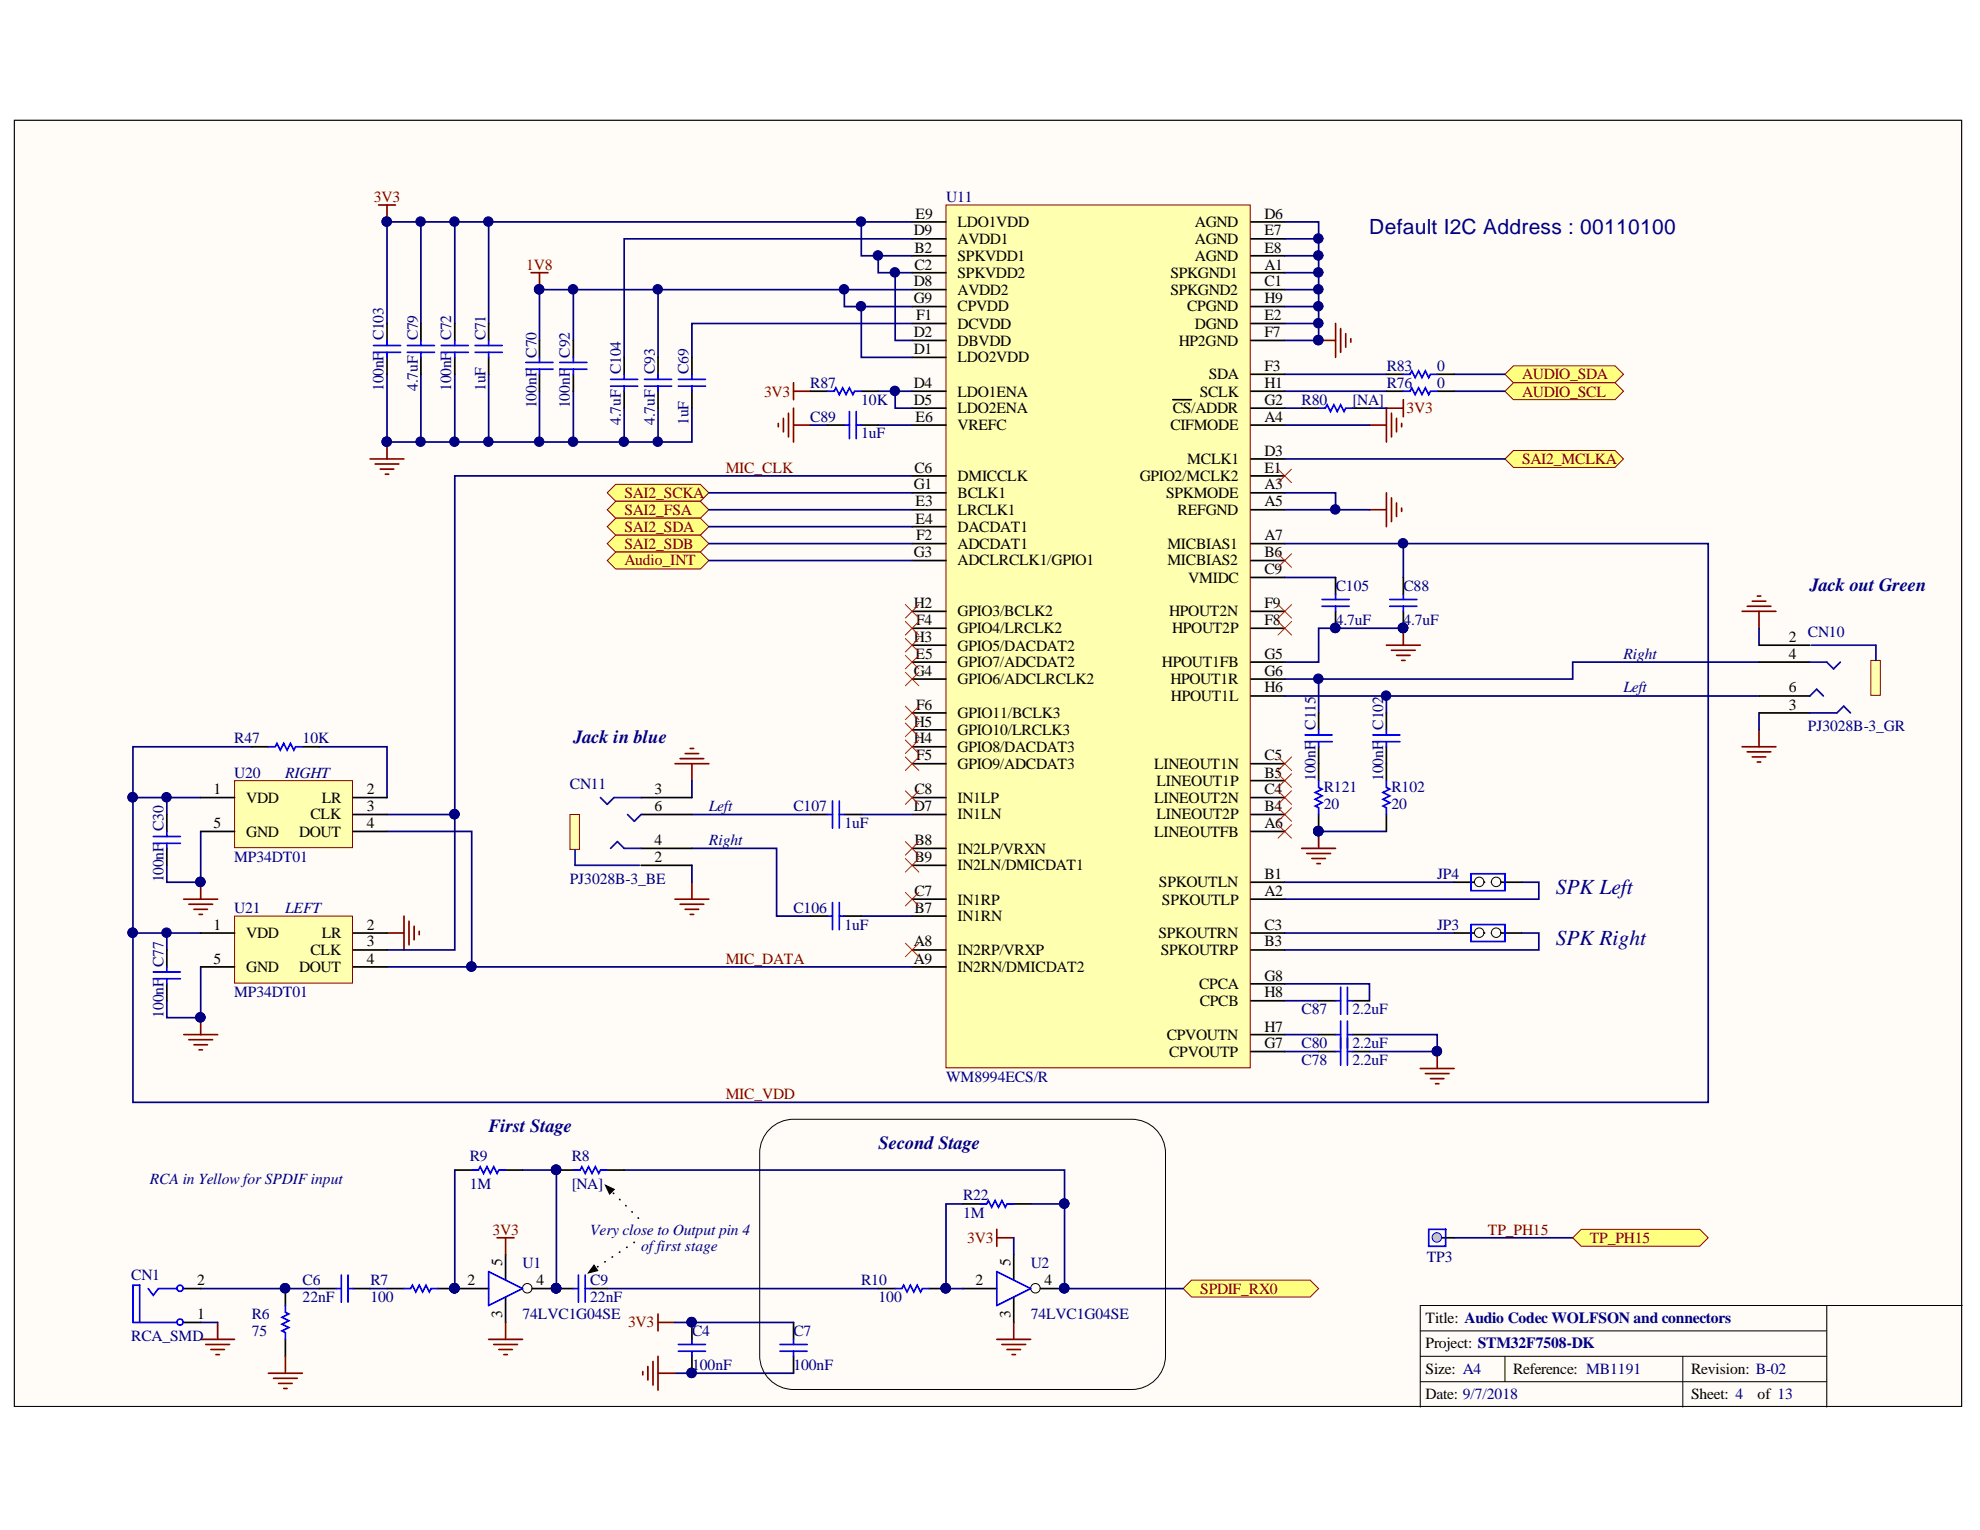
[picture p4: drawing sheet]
<svg xmlns="http://www.w3.org/2000/svg" width="279mm" height="216mm" viewBox="0 0 279 216" stroke-linecap="round" stroke-linejoin="round" font-family="sans-serif">
<defs><g id="words">
<g font-size="3" fill="#000080">
<text x="193.2" y="33">Default I2C Address : 00110100</text>
<text x="219.5" y="126.2">SPK Left</text>
<text x="219.5" y="133.4">SPK Right</text>
</g>
<g font-size="2.6" fill="#000080">
<text x="255.4" y="83.3">Jack out Green</text>
<text x="80.9" y="104.8">Jack in blue</text>
<text x="68.9" y="159.8">First Stage</text>
<text x="124" y="162.1">Second Stage</text>
</g>
<g font-size="2.2" fill="#800000">
<text x="52.8" y="28.5">3V3</text>
<text x="74.2" y="38">1V8</text>
<text x="214.8" y="53.5">AUDIO_SDA</text>
<text x="107.8" y="56">3V3</text>
<text x="198.5" y="58.3">3V3</text>
<text x="214.8" y="56">AUDIO_SCL</text>
<text x="214.8" y="65.5">SAI2_MCLKA</text>
<text x="88.1" y="70.2">SAI2_SCKA</text>
<text x="102.4" y="66.7">MIC_CLK</text>
<text x="88.1" y="72.7">SAI2_FSA</text>
<text x="88.1" y="75.1">SAI2_SDA</text>
<text x="88.1" y="77.4">SAI2_SDB</text>
<text x="88.1" y="79.8">Audio_INT</text>
<text x="102.4" y="136">MIC_DATA</text>
<text x="102.4" y="155.1">MIC_VDD</text>
<text x="69.5" y="174.2">3V3</text>
<text x="136.5" y="175.4">3V3</text>
<text x="210" y="174.2">TP_PH15</text>
<text x="224.3" y="175.4">TP_PH15</text>
<text x="169.4" y="182.6">SPDIF_RX0</text>
<text x="88.6" y="187.3">3V3</text>
</g>
<g font-size="2.2" fill="#000080">
<text x="133.5" y="28.5">U11</text>
<text x="54.1" y="48" transform="rotate(-90 54.1 48)">C103</text>
<text x="58.9" y="48" transform="rotate(-90 58.9 48)">C79</text>
<text x="63.7" y="48" transform="rotate(-90 63.7 48)">C72</text>
<text x="68.5" y="48" transform="rotate(-90 68.5 48)">C71</text>
<text x="75.7" y="50.5" transform="rotate(-90 75.7 50.5)">C70</text>
<text x="80.4" y="50.5" transform="rotate(-90 80.4 50.5)">C92</text>
<text x="87.6" y="52.8" transform="rotate(-90 87.6 52.8)">C104</text>
<text x="92.4" y="52.8" transform="rotate(-90 92.4 52.8)">C93</text>
<text x="97.2" y="52.8" transform="rotate(-90 97.2 52.8)">C69</text>
<text x="195.7" y="52.3">R83</text>
<text x="202.8" y="52.3">0</text>
<text x="54.1" y="55.2" transform="rotate(-90 54.1 55.2)">100nF</text>
<text x="58.9" y="55.2" transform="rotate(-90 58.9 55.2)">4.7uF</text>
<text x="63.7" y="55.2" transform="rotate(-90 63.7 55.2)">100nF</text>
<text x="68.5" y="55.2" transform="rotate(-90 68.5 55.2)">1uF</text>
<text x="75.7" y="57.6" transform="rotate(-90 75.7 57.6)">100nF</text>
<text x="80.4" y="57.6" transform="rotate(-90 80.4 57.6)">100nF</text>
<text x="114.3" y="59.5">C89</text>
<text x="114.3" y="54.8">R87</text>
<text x="121.5" y="57.1">10K</text>
<text x="183.7" y="57.1">R80</text>
<text x="190.9" y="57.1">[NA]</text>
<text x="195.7" y="54.8">R76</text>
<text x="202.8" y="54.8">0</text>
<text x="87.6" y="60" transform="rotate(-90 87.6 60)">4.7uF</text>
<text x="92.4" y="60" transform="rotate(-90 92.4 60)">4.7uF</text>
<text x="97.2" y="60" transform="rotate(-90 97.2 60)">1uF</text>
<text x="121.5" y="61.9">1uF</text>
<text x="188.5" y="83.4">C105</text>
<text x="198" y="83.4">C88</text>
<text x="188.5" y="88.2">4.7uF</text>
<text x="198" y="88.2">4.7uF</text>
<text x="255.1" y="89.9">CN10</text>
<text x="229.1" y="93">Right</text>
<text x="229.1" y="97.7">Left</text>
<text x="33.1" y="104.9">R47</text>
<text x="42.7" y="104.9">10K</text>
<text x="185.6" y="103" transform="rotate(-90 185.6 103)">C115</text>
<text x="195.2" y="103" transform="rotate(-90 195.2 103)">C102</text>
<text x="255.1" y="103.2">PJ3028B-3_GR</text>
<text x="33.1" y="109.7">U20</text>
<text x="40.3" y="109.7">RIGHT</text>
<text x="80.4" y="111.3">CN11</text>
<text x="185.6" y="110.1" transform="rotate(-90 185.6 110.1)">100nF</text>
<text x="186.8" y="111.8">R121</text>
<text x="195.2" y="110.1" transform="rotate(-90 195.2 110.1)">100nF</text>
<text x="196.4" y="111.8">R102</text>
<text x="23.1" y="117.3" transform="rotate(-90 23.1 117.3)">C30</text>
<text x="100" y="119.3">Right</text>
<text x="100" y="114.5">Left</text>
<text x="112" y="114.5">C107</text>
<text x="119.1" y="116.8">1uF</text>
<text x="186.8" y="114.2">20</text>
<text x="196.4" y="114.2">20</text>
<text x="23.1" y="124.5" transform="rotate(-90 23.1 124.5)">100nF</text>
<text x="33.1" y="121.6">MP34DT01</text>
<text x="80.4" y="124.8">PJ3028B-3_BE</text>
<text x="202.8" y="124">JP4</text>
<text x="33.1" y="128.8">U21</text>
<text x="40.3" y="128.8">LEFT</text>
<text x="112" y="128.8">C106</text>
<text x="119.1" y="131.2">1uF</text>
<text x="202.8" y="131.2">JP3</text>
<text x="23.1" y="136.4" transform="rotate(-90 23.1 136.4)">C77</text>
<text x="23.1" y="143.6" transform="rotate(-90 23.1 143.6)">100nF</text>
<text x="33.1" y="140.7">MP34DT01</text>
<text x="183.7" y="143.1">C87</text>
<text x="190.9" y="143.1">2.2uF</text>
<text x="183.7" y="147.9">C80</text>
<text x="190.9" y="147.9">2.2uF</text>
<text x="133.5" y="152.7">WM8994ECS/R</text>
<text x="183.7" y="150.3">C78</text>
<text x="190.9" y="150.3">2.2uF</text>
<text x="21.1" y="167">RCA in Yellow for SPDIF input</text>
<text x="66.3" y="163.9">R9</text>
<text x="66.3" y="167.8">1M</text>
<text x="80.7" y="163.9">R8</text>
<text x="80.7" y="167.8">[NA]</text>
<text x="135.9" y="169.4">R22</text>
<text x="135.9" y="171.8">1M</text>
<text x="73.7" y="178.9">U1</text>
<text x="83.3" y="174.2">Very close to Output pin 4</text>
<text x="90.5" y="176.6">offirst stage</text>
<text x="145.4" y="178.9">U2</text>
<text x="201.3" y="178">TP3</text>
<text x="18.5" y="180.6">CN1</text>
<text x="42.7" y="181.4">C6</text>
<text x="42.7" y="183.8">22nF</text>
<text x="52.3" y="181.4">R7</text>
<text x="52.3" y="183.8">100</text>
<text x="83.3" y="181.4">C9</text>
<text x="83.3" y="183.8">22nF</text>
<text x="121.5" y="181.4">R10</text>
<text x="124" y="183.8">100</text>
<text x="18.5" y="189.3">RCA_SMD</text>
<text x="35.5" y="186.1">R6</text>
<text x="35.5" y="188.5">75</text>
<text x="73.7" y="186.1">74LVC1G04SE</text>
<text x="97.7" y="188.5">C4</text>
<text x="112" y="188.5">C7</text>
<text x="145.4" y="186.1">74LVC1G04SE</text>
<text x="97.7" y="193.3">100nF</text>
<text x="112" y="193.3">100nF</text>
</g>
<g font-size="2.2">
<text x="129" y="33.2">D9</text>
<text x="129" y="35.7">B2</text>
<text x="129.2" y="30.8">E9</text>
<text x="135.1" y="34.4">AVDD1</text>
<text x="135.1" y="32">LDO1VDD</text>
<text x="168.6" y="32">AGND</text>
<text x="168.6" y="34.4">AGND</text>
<text x="178.4" y="30.8">D6</text>
<text x="178.4" y="33.2">E7</text>
<text x="178.4" y="35.7">E8</text>
<text x="129" y="40.4">D8</text>
<text x="129" y="38">C2</text>
<text x="135.1" y="41.6">AVDD2</text>
<text x="135.1" y="36.9">SPKVDD1</text>
<text x="135.1" y="39.2">SPKVDD2</text>
<text x="165.1" y="39.2">SPKGND1</text>
<text x="165.1" y="41.6">SPKGND2</text>
<text x="168.6" y="36.9">AGND</text>
<text x="178.4" y="38">A1</text>
<text x="178.4" y="40.4">C1</text>
<text x="129" y="42.8">G9</text>
<text x="129" y="47.6">D2</text>
<text x="129.3" y="45.2">F1</text>
<text x="135.1" y="44">CPVDD</text>
<text x="135.1" y="46.4">DCVDD</text>
<text x="167.5" y="44">CPGND</text>
<text x="168.6" y="46.4">DGND</text>
<text x="178.4" y="42.8">H9</text>
<text x="178.4" y="45.2">E2</text>
<text x="178.4" y="47.6">F7</text>
<text x="129" y="50">D1</text>
<text x="135.1" y="48.8">DBVDD</text>
<text x="135.1" y="51.1">LDO2VDD</text>
<text x="166.3" y="48.8">HP2GND</text>
<text x="170.6" y="53.5">SDA</text>
<text x="178.4" y="52.3">F3</text>
<text x="129" y="54.8">D4</text>
<text x="129" y="57.1">D5</text>
<text x="129.2" y="59.5">E6</text>
<text x="135.1" y="56">LDO1ENA</text>
<text x="135.1" y="58.3">LDO2ENA</text>
<text x="165.5" y="58.3">CS/ADDR</text>
<text x="169.3" y="56">SCLK</text>
<text x="178.4" y="57.1">G2</text>
<text x="178.4" y="59.5">A4</text>
<text x="178.4" y="54.8">H1</text>
<text x="135.1" y="60.7">VREFC</text>
<text x="165.1" y="60.7">CIFMODE</text>
<text x="167.5" y="65.5">MCLK1</text>
<text x="178.4" y="64.3">D3</text>
<text x="129" y="69.1">G1</text>
<text x="129" y="66.7">C6</text>
<text x="129.2" y="71.4">E3</text>
<text x="135.1" y="70.2">BCLK1</text>
<text x="135.1" y="67.9">DMICCLK</text>
<text x="160.8" y="67.9">GPIO2/MCLK2</text>
<text x="164.6" y="70.2">SPKMODE</text>
<text x="178.4" y="66.7">E1</text>
<text x="178.4" y="71.4">A5</text>
<text x="178.4" y="69.1">A3</text>
<text x="129.2" y="73.9">E4</text>
<text x="129.3" y="76.2">F2</text>
<text x="135.1" y="77.4">ADCDAT1</text>
<text x="135.1" y="75.1">DACDAT1</text>
<text x="135.1" y="72.7">LRCLK1</text>
<text x="164.7" y="77.4">MICBIAS1</text>
<text x="166.2" y="72.7">REFGND</text>
<text x="178.4" y="76.2">A7</text>
<text x="129" y="78.6">G3</text>
<text x="135.1" y="79.8">ADCLRCLK1/GPIO1</text>
<text x="164.7" y="79.8">MICBIAS2</text>
<text x="167.7" y="82.2">VMIDC</text>
<text x="178.4" y="78.6">B6</text>
<text x="178.4" y="81.1">C9</text>
<text x="129" y="85.8">H2</text>
<text x="129.3" y="88.2">F4</text>
<text x="135.1" y="87">GPIO3/BCLK2</text>
<text x="135.1" y="89.3">GPIO4/LRCLK2</text>
<text x="165" y="87">HPOUT2N</text>
<text x="165.4" y="89.3">HPOUT2P</text>
<text x="178.4" y="85.8">F9</text>
<text x="178.4" y="88.2">F8</text>
<text x="129" y="90.6">H3</text>
<text x="129" y="95.3">G4</text>
<text x="129.2" y="93">E5</text>
<text x="135.1" y="91.8">GPIO5/DACDAT2</text>
<text x="135.1" y="94.2">GPIO7/ADCDAT2</text>
<text x="164" y="94.2">HPOUT1FB</text>
<text x="178.4" y="93">G5</text>
<text x="178.4" y="95.3">G6</text>
<text x="252.4" y="90.6">2</text>
<text x="252.4" y="93">4</text>
<text x="129.3" y="100.2">F6</text>
<text x="135.1" y="96.5">GPIO6/ADCLRCLK2</text>
<text x="135.1" y="101.3">GPIO11/BCLK3</text>
<text x="165.1" y="96.5">HPOUT1R</text>
<text x="165.2" y="99">HPOUT1L</text>
<text x="178.4" y="97.7">H6</text>
<text x="252.4" y="97.7">6</text>
<text x="252.4" y="100.2">3</text>
<text x="129" y="104.9">H4</text>
<text x="129" y="102.5">H5</text>
<text x="129.3" y="107.3">F5</text>
<text x="135.1" y="106.1">GPIO8/DACDAT3</text>
<text x="135.1" y="103.7">GPIO10/LRCLK3</text>
<text x="178.4" y="107.3">C5</text>
<text x="30.1" y="112.1">1</text>
<text x="34.8" y="113.3">VDD</text>
<text x="45.4" y="113.3">LR</text>
<text x="51.8" y="112.1">2</text>
<text x="92.3" y="112.1">3</text>
<text x="129" y="112.1">C8</text>
<text x="135.1" y="108.5">GPIO9/ADCDAT3</text>
<text x="135.1" y="113.3">IN1LP</text>
<text x="162.9" y="108.5">LINEOUT1N</text>
<text x="162.9" y="113.3">LINEOUT2N</text>
<text x="163.2" y="110.9">LINEOUT1P</text>
<text x="178.4" y="109.7">B5</text>
<text x="178.4" y="112.1">C4</text>
<text x="30.1" y="116.8">5</text>
<text x="34.8" y="118.1">GND</text>
<text x="42.2" y="118.1">DOUT</text>
<text x="43.8" y="115.6">CLK</text>
<text x="51.8" y="114.5">3</text>
<text x="51.8" y="116.8">4</text>
<text x="92.3" y="114.5">6</text>
<text x="92.3" y="119.3">4</text>
<text x="129" y="114.5">D7</text>
<text x="129" y="119.3">B8</text>
<text x="135.1" y="115.6">IN1LN</text>
<text x="162.9" y="118.1">LINEOUTFB</text>
<text x="163.2" y="115.6">LINEOUT2P</text>
<text x="178.4" y="114.5">B4</text>
<text x="178.4" y="116.8">A6</text>
<text x="92.3" y="121.6">2</text>
<text x="129" y="121.6">B9</text>
<text x="135.1" y="122.8">IN2LN/DMICDAT1</text>
<text x="135.1" y="120.5">IN2LP/VRXN</text>
<text x="163.5" y="125.2">SPKOUTLN</text>
<text x="178.4" y="124">B1</text>
<text x="30.1" y="131.2">1</text>
<text x="51.8" y="131.2">2</text>
<text x="129" y="128.8">B7</text>
<text x="129" y="126.5">C7</text>
<text x="135.1" y="130">IN1RN</text>
<text x="135.1" y="127.6">IN1RP</text>
<text x="164" y="127.6">SPKOUTLP</text>
<text x="178.4" y="126.5">A2</text>
<text x="178.4" y="131.2">C3</text>
<text x="30.1" y="136">5</text>
<text x="34.8" y="137.2">GND</text>
<text x="34.8" y="132.4">VDD</text>
<text x="42.2" y="137.2">DOUT</text>
<text x="43.8" y="134.7">CLK</text>
<text x="45.4" y="132.4">LR</text>
<text x="51.8" y="133.6">3</text>
<text x="51.8" y="136">4</text>
<text x="129" y="136">A9</text>
<text x="129" y="133.6">A8</text>
<text x="135.1" y="137.2">IN2RN/DMICDAT2</text>
<text x="135.1" y="134.7">IN2RP/VRXP</text>
<text x="163.5" y="132.4">SPKOUTRN</text>
<text x="163.8" y="134.7">SPKOUTRP</text>
<text x="178.4" y="133.6">B3</text>
<text x="169.2" y="139.6">CPCA</text>
<text x="169.3" y="141.9">CPCB</text>
<text x="178.4" y="140.7">H8</text>
<text x="178.4" y="138.4">G8</text>
<text x="164.6" y="146.7">CPVOUTN</text>
<text x="165" y="149.1">CPVOUTP</text>
<text x="178.4" y="145.6">H7</text>
<text x="178.4" y="147.9">G7</text>
<text x="70.9" y="178.7" transform="rotate(-90 70.9 178.7)">5</text>
<text x="142.6" y="178.7" transform="rotate(-90 142.6 178.7)">5</text>
<text x="27.8" y="181.4">2</text>
<text x="66" y="181.4">2</text>
<text x="75.7" y="181.4">4</text>
<text x="137.7" y="181.4">2</text>
<text x="147.4" y="181.4">4</text>
<text x="27.8" y="186.1">1</text>
<text x="70.9" y="186" transform="rotate(-90 70.9 186)">3</text>
<text x="142.6" y="186" transform="rotate(-90 142.6 186)">3</text>
<text x="201.2" y="186.6">Title: Audio Codec WOLFSON and connectors</text>
<text x="201.2" y="190.2">Project: STM32F7508-DK</text>
<text x="201.2" y="193.8">Size: A4</text>
<text x="201.2" y="197.5">Date: 9/7/2018</text>
<text x="213.5" y="193.8">Reference: MB1191</text>
<text x="238.6" y="197.5">Sheet: 4</text>
<text x="238.6" y="193.8">Revision: B-02</text>
<text x="248" y="197.5">of 13</text>
</g>
</g></defs>
<path d="M2 17h274.8v181.5h-274.8z" fill="#fffcf8" stroke="#000" stroke-width=".14"/>
<path d="M200.4 187.8h57.4M200.4 191.4h57.4M200.4 195h57.4M212.4 191.4v3.6M237.5 191.4v7.2M257.8 184.2v14.4M276.9 184.2h-76.5v14.4" fill="none" stroke="#000" stroke-width=".14"/>
<path d="M85.7 69.5l1.2-1.2h11.9l1.2 1.2-1.2 1.2h-11.9z" fill-rule="evenodd" fill="#ffff80" stroke="#800000" stroke-width=".14"/>
<path d="M186.1 48h2.4M188.5 45.6v4.8M189.2 46.4v3.3M189.9 47.1v1.9M190.6 47.8v.5" fill="none" stroke="#800000" stroke-width=".24"/>
<circle cx="186" cy="48" r=".67" fill="#000080" stroke="#000080" stroke-width=".14"/>
<path d="M133.5 28.9h42.9v121.8h-42.9z" fill="#ffffb0" stroke="#800000" stroke-width=".14"/>
<g fill="none" stroke="#000" stroke-width=".24">
<path d="M128.7 31.3h4.8M128.7 33.7h4.8M128.7 36.1h4.8M128.7 38.5h4.8M176.5 31.3h4.8M176.5 33.7h4.8M176.5 36.1h4.8M176.5 38.5h4.8M128.7 43.3h4.8M128.7 57.6h4.8M128.7 45.6h4.8M128.7 48h4.8"/>
<path d="M128.7 60h4.8M128.7 40.9h4.8M128.7 55.2h4.8M128.7 50.4h4.8M165.5 56.4h2.6M176.5 43.3h4.8M176.5 57.6h4.8M176.5 45.6h4.8M176.5 48h4.8M176.5 60h4.8M176.5 40.9h4.8M176.5 55.2h4.8"/>
<path d="M176.5 52.8h4.8M128.7 76.7h4.8M128.7 79.1h4.8M128.7 74.3h4.8M128.7 69.5h4.8M128.7 67.2h4.8M128.7 71.9h4.8M176.5 76.7h4.8M176.5 79.1h4.8M176.5 69.5h4.8M176.5 67.2h4.8M176.5 71.9h4.8"/>
<path d="M176.5 64.8h4.8M128.7 86.3h4.8M128.7 88.7h4.8M128.7 91h4.8M128.7 95.8h4.8M128.7 93.4h4.8M176.5 86.3h4.8M176.5 88.7h4.8M176.5 95.8h4.8M176.5 93.4h4.8M176.5 98.2h4.8M176.5 81.5h4.8"/>
<path d="M128.7 105.4h4.8M128.7 107.8h4.8M128.7 103h4.8M128.7 100.6h4.8M128.7 114.9h4.8M128.7 112.5h4.8M128.7 119.7h4.8M176.5 107.8h4.8M176.5 114.9h4.8M176.5 112.5h4.8M176.5 110.2h4.8M176.5 117.3h4.8"/>
<path d="M128.7 129.3h4.8M128.7 126.9h4.8M128.7 122.1h4.8M128.7 136.4h4.8M128.7 134h4.8M176.5 138.8h4.8M176.5 126.9h4.8M176.5 134h4.8M176.5 124.5h4.8M176.5 131.7h4.8M176.5 146h4.8M176.5 148.4h4.8"/>
<path d="M176.5 141.2h4.8"/>
</g>
<g fill="none" stroke="#800000" stroke-width=".24">
<path d="M74.9 38.5h2.4M76.1 38.5v2.4M109.8 59.7v.5M110.5 59v1.9M111.3 58.3v3.4M112 54v2.4M112 57.6v4.8M112 60h2.4M112 55.2h2.4M52.2 64.8h4.8M52.9 65.5h3.4M53.7 66.2h1.9"/>
<path d="M54.4 66.9h.5M54.6 62.4v2.4"/>
</g>
<g fill="#000080" stroke="#000080" stroke-width=".14">
<circle cx="54.6" cy="62.3" r=".67"/>
<circle cx="54.6" cy="31.3" r=".67"/>
<circle cx="121.5" cy="31.3" r=".67"/>
<circle cx="126.3" cy="38.4" r=".67"/>
<circle cx="76.1" cy="40.8" r=".67"/>
<circle cx="123.9" cy="36" r=".67"/>
<circle cx="119.1" cy="40.8" r=".67"/>
<circle cx="126.3" cy="55.2" r=".67"/>
</g>
<path d="M121.5 31.3v4.8h7.2M123.9 36.1v2.4h4.8M126.3 38.5v9.5h2.4M128.7 33.7h-40.6v16.7M128.7 31.3h-74.1v14.3M114.4 60h2.4M119.1 40.9v2.4h9.6M123.9 60h4.8M123.9 55.2h4.8M126.3 55.2v2.4h2.4M128.7 40.9h-52.6v7.1M128.7 45.6h-31.1v4.8" fill="none" stroke="#000080" stroke-width=".24"/>
<g fill="#ffff80" stroke="#800000" stroke-width=".14">
<path d="M85.7 71.9l1.2-1.2h11.9l1.2 1.2-1.2 1.2h-11.9z" fill-rule="evenodd"/>
<path d="M85.7 74.3l1.2-1.2h11.9l1.2 1.2-1.2 1.2h-11.9z" fill-rule="evenodd"/>
<path d="M85.7 76.7l1.2-1.2h11.9l1.2 1.2-1.2 1.2h-11.9z" fill-rule="evenodd"/>
</g>
<path d="M100 69.5h28.7M100 74.3h28.7M100 76.7h28.7" fill="none" stroke="#000080" stroke-width=".24"/>
<path d="M85.7 79.1l1.2-1.2h11.9l1.2 1.2-1.2 1.2h-11.9z" fill-rule="evenodd" fill="#ffff80" stroke="#800000" stroke-width=".14"/>
<path d="M181.3 31.3h4.8v16.7h-4.8M181.3 38.5h4.8M181.3 36.1h4.8M181.3 33.7h4.8M181.3 45.6h4.8M181.3 43.3h4.8M181.3 40.9h4.8M100 79.1h28.7" fill="none" stroke="#000080" stroke-width=".24"/>
<g fill="#000080" stroke="#000080" stroke-width=".14">
<circle cx="186" cy="48" r=".67"/>
<circle cx="186" cy="45.6" r=".67"/>
<circle cx="186" cy="43.2" r=".67"/>
<circle cx="186" cy="40.8" r=".67"/>
<circle cx="186" cy="38.4" r=".67"/>
<circle cx="186" cy="36" r=".67"/>
<circle cx="186" cy="33.7" r=".67"/>
</g>
<g fill="#ffff80" stroke="#800000" stroke-width=".14">
<path d="M212.4 52.8l1.2-1.2h14.3l1.2 1.2-1.2 1.2h-14.3z" fill-rule="evenodd"/>
<path d="M212.4 55.2l1.2-1.2h14.3l1.2 1.2-1.2 1.2h-14.3z" fill-rule="evenodd"/>
</g>
<path d="M181.3 52.8h14.3M181.3 55.2h14.3M181.3 60h11.9" fill="none" stroke="#000080" stroke-width=".24"/>
<path d="M193.2 60h2.4M195.6 57.6v4.8M196.4 58.3v3.4M197.1 59v1.9M197.8 59.7v.5" fill="none" stroke="#800000" stroke-width=".24"/>
<path d="M212.4 64.8l1.2-1.2h14.3l1.2 1.2-1.2 1.2h-14.3z" fill-rule="evenodd" fill="#ffff80" stroke="#800000" stroke-width=".14"/>
<g fill="none" stroke="#000080" stroke-width=".24">
<path d="M69 31.3v14.3M54.6 52.8v9.6h43v-4.8M59.4 52.8v9.6M64.2 52.8v9.6M69 52.8v9.6M76.1 55.2v7.2M80.9 40.9v7.1M80.9 55.2v7.2M88.1 57.6v4.8M92.9 57.6v4.8M181.3 57.6h2.4M193.2 57.6h2.4"/>
<path d="M205.2 52.8h7.2M205.2 55.2h7.2M100 71.9h28.7M128.7 67.2h-64.5v47.7M181.3 69.5h7.2v2.4M181.3 76.7h59.7v78.9h-222.2v-23.9M181.3 64.8h31.1M181.3 71.9h11.9M198 76.7v4.8M181.3 98.2h66.9M181.3 81.5h7.2M186.1 95.8v4.8"/>
<path d="M195.6 98.2v2.4M198 88.7h-11.9v4.7h-4.8M248.2 93.4h-26.3v2.4h-40.6M23.5 112.5v2.4M28.3 112.5h-9.5v19.2h9.5M28.3 117.3v7.2h-4.8v-2.4M35.5 105.4h-16.7v7.1M45.1 105.4h9.5v7.1M54.6 114.9h9.6v19.1h-9.6M54.6 117.3h12v19.1h-12M186.1 117.3h9.5M23.5 131.7v2.3"/>
<path d="M28.3 136.4v7.2h-4.8v-2.4M66.6 136.4h62.1M181.3 138.8h11.9v2.4M214.8 131.7h2.3v2.3h-35.8M214.8 124.5h2.3v2.4h-35.8M181.3 141.2h4.8M181.3 146h4.8M181.3 148.4h4.8M193.2 146h9.6v2.4h-9.6"/>
</g>
<g fill="none" stroke="#800000" stroke-width=".24">
<path d="M53.4 28.9h2.4M54.6 28.9v2.4M195.6 57.6h2.4M198 56.4v2.4M193.2 71.9h2.4M195.6 69.5v4.8M196.4 70.3v3.3M197.1 71v1.9M197.8 71.7v.5M183.7 119.7h4.8M186.1 117.3v2.4M25.9 126.9h4.8"/>
<path d="M26.6 127.6h3.4M27.4 128.3h1.9M28.1 129h.5M28.3 124.5v2.4M54.6 131.7h2.4M57 129.3v4.7M57.7 130v3.3M58.4 130.7v1.9M59.2 131.4v.5M184.4 120.4h3.3M185.1 121.1h1.9M185.8 121.9h.5"/>
<path d="M25.9 146h4.8M26.6 146.7h3.4M27.4 147.4h1.9M28.1 148.1h.5M28.3 143.6v2.4"/>
</g>
<g fill="#000080" stroke="#000080" stroke-width=".14">
<circle cx="188.4" cy="71.9" r=".67"/>
<circle cx="186" cy="117.3" r=".67"/>
<circle cx="186" cy="95.8" r=".67"/>
<circle cx="195.6" cy="98.2" r=".67"/>
<circle cx="198" cy="88.6" r=".67"/>
<circle cx="202.8" cy="148.3" r=".67"/>
<circle cx="18.7" cy="131.6" r=".67"/>
<circle cx="18.7" cy="112.5" r=".67"/>
<circle cx="64.1" cy="114.9" r=".67"/>
<circle cx="28.3" cy="143.6" r=".67"/>
<circle cx="23.5" cy="131.6" r=".67"/>
<circle cx="66.5" cy="136.4" r=".67"/>
<circle cx="54.6" cy="31.3" r=".67"/>
<circle cx="68.9" cy="31.3" r=".67"/>
<circle cx="80.9" cy="40.8" r=".67"/>
<circle cx="59.3" cy="62.3" r=".67"/>
<circle cx="64.1" cy="62.3" r=".67"/>
<circle cx="68.9" cy="62.3" r=".67"/>
<circle cx="76.1" cy="62.3" r=".67"/>
<circle cx="88" cy="62.3" r=".67"/>
<circle cx="92.8" cy="62.3" r=".67"/>
<circle cx="54.6" cy="62.3" r=".67"/>
<circle cx="80.9" cy="62.3" r=".67"/>
<circle cx="28.3" cy="124.4" r=".67"/>
<circle cx="23.5" cy="112.5" r=".67"/>
<circle cx="198" cy="76.7" r=".67"/>
</g>
<path d="M33.1 110.2h16.6v9.4h-16.6z" fill="#ffffb0" stroke="#800000" stroke-width=".14"/>
<path d="M28.3 117.3h4.8M28.3 112.5h4.8M49.8 117.3h4.8M49.8 112.5h4.8M49.8 114.9h4.8" fill="none" stroke="#000" stroke-width=".24"/>
<path d="M33.1 129.3h16.6v9.4h-16.6z" fill="#ffffb0" stroke="#800000" stroke-width=".14"/>
<path d="M28.3 136.4h4.8M28.3 131.7h4.8M49.8 136.4h4.8M49.8 131.7h4.8M49.8 134h4.8M202.8 174.7h2.4" fill="none" stroke="#000" stroke-width=".24"/>
<path d="M201.6 173.5h2.4v2.4h-2.4z" fill="none" stroke="#00f" stroke-width=".24"/>
<circle cx="202.8" cy="174.6" r=".67" fill="#c0c0c0" stroke="#00f" stroke-width=".14"/>
<g fill="none" stroke="#800000" stroke-width=".24">
<path d="M195.6 91h4.8M196.4 91.8h3.3M197.1 92.5h1.9M197.8 93.2h.5M198 88.7v2.3M245.8 86.3h4.8M246.5 85.5h3.4M247.3 84.8h1.9M248 84.1h.5M248.2 86.3v2.4M95.2 107.8h4.8M96 107.1h3.3"/>
<path d="M96.7 106.3h1.9M97.4 105.6h.5M97.6 107.8v2.4M245.8 105.4h4.8M246.5 106.1h3.4M247.3 106.8h1.9M248 107.5h.5M248.2 103v2.4M95.2 126.9h4.8M96 127.6h3.3M96.7 128.3h1.9M97.4 129h.5"/>
<path d="M97.6 124.5v2.4M200.4 150.8h4.8M201.1 151.5h3.4M201.8 152.2h2M202.6 152.9h.4M202.8 148.4v2.4"/>
</g>
<g fill="none" stroke="#000080" stroke-width=".24">
<path d="M59.4 31.3v14.3M64.2 31.3v14.3M121.5 43.3v7.1h7.2M248.2 88.7v2.3M97.6 119.7h12v9.6h4.8M97.6 114.9h16.8M97.6 110.2v2.3M121.5 114.9h7.2M248.2 100.6v2.4M97.6 122.1v2.4M121.5 129.3h7.2M181.3 124.5h23.9"/>
<path d="M181.3 131.7h23.9"/>
</g>
<g fill="none" stroke="#f00" stroke-width=".14">
<path d="M180.3 66.2l1.9 1.9M180.3 78.1l1.9 2M182.2 66.2l-1.9 1.9M182.2 78.1l-1.9 2M127.8 99.6l1.9 2M127.8 94.9l1.9 1.9M127.8 92.5l1.9 1.9M127.8 90.1l1.9 1.9M127.8 87.7l1.9 1.9M127.8 85.3l1.9 1.9M129.7 99.6l-1.9 2M129.7 94.9l-1.9 1.9"/>
<path d="M129.7 92.5l-1.9 1.9M129.7 90.1l-1.9 1.9M129.7 87.7l-1.9 1.9M129.7 85.3l-1.9 1.9M180.3 85.3l1.9 1.9M180.3 87.7l1.9 1.9M182.2 85.3l-1.9 1.9M182.2 87.7l-1.9 1.9M127.8 118.8l1.9 1.9M127.8 111.6l1.9 1.9M127.8 106.8l1.9 1.9M127.8 102l1.9 1.9"/>
<path d="M127.8 104.4l1.9 1.9M129.7 118.8l-1.9 1.9M129.7 111.6l-1.9 1.9M129.7 106.8l-1.9 1.9M129.7 102l-1.9 1.9M129.7 104.4l-1.9 1.9M180.3 106.8l1.9 1.9M180.3 109.2l1.9 1.9M180.3 111.6l1.9 1.9M180.3 114l1.9 1.9M180.3 116.4l1.9 1.9M182.2 106.8l-1.9 1.9"/>
<path d="M182.2 109.2l-1.9 1.9M182.2 111.6l-1.9 1.9M182.2 114l-1.9 1.9M182.2 116.4l-1.9 1.9M127.8 133.1l1.9 1.9M127.8 125.9l1.9 1.9M127.8 121.1l1.9 2M129.7 133.1l-1.9 1.9M129.7 125.9l-1.9 1.9M129.7 121.1l-1.9 2"/>
</g>
<g fill="#000080" stroke="#000080" stroke-width=".14">
<circle cx="59.3" cy="31.3" r=".67"/>
<circle cx="64.1" cy="31.3" r=".67"/>
<circle cx="121.5" cy="43.2" r=".67"/>
<circle cx="198" cy="88.6" r=".67"/>
<circle cx="202.8" cy="148.3" r=".67"/>
</g>
<path d="M205.2 124.5h4.3" fill="none" stroke="#000" stroke-width=".24"/>
<circle cx="208.7" cy="124.4" r=".67" fill="#fffcf8" stroke="#000" stroke-width=".14"/>
<path d="M210.5 124.5h4.3" fill="none" stroke="#000" stroke-width=".24"/>
<circle cx="211.1" cy="124.4" r=".67" fill="#fffcf8" stroke="#000" stroke-width=".14"/>
<path d="M207.6 123.3h4.8v2.4h-4.8z" fill="none" stroke="#00f" stroke-width=".24"/>
<path d="M205.2 131.7h4.3" fill="none" stroke="#000" stroke-width=".24"/>
<circle cx="208.7" cy="131.6" r=".67" fill="#fffcf8" stroke="#000" stroke-width=".14"/>
<path d="M210.5 131.7h4.3" fill="none" stroke="#000" stroke-width=".24"/>
<circle cx="211.1" cy="131.6" r=".67" fill="#fffcf8" stroke="#000" stroke-width=".14"/>
<path d="M207.6 130.5h4.8v2.4h-4.8z" fill="none" stroke="#00f" stroke-width=".24"/>
<path d="M92.9 40.9v9.5M28.3 186.6h2.4" fill="none" stroke="#000080" stroke-width=".24"/>
<circle cx="92.8" cy="40.8" r=".67" fill="#000080" stroke="#000080" stroke-width=".14"/>
<path d="M28.3 189h4.8M29 189.7h3.4M29.8 190.4h1.9M30.5 191.2h.5M30.7 186.6v2.4" fill="none" stroke="#800000" stroke-width=".24"/>
<path d="M167 181.8l1.1-1.2h16.8l1.2 1.2-1.2 1.2h-16.8z" fill-rule="evenodd" fill="#ffff80" stroke="#800000" stroke-width=".14"/>
<path d="M205.2 174.7h16.7M28.3 181.8h16.8" fill="none" stroke="#000080" stroke-width=".24"/>
<path d="M221.9 174.7l1.2-1.2h16.8l1.1 1.2-1.1 1.2h-16.8z" fill-rule="evenodd" fill="#ffff80" stroke="#800000" stroke-width=".14"/>
<path d="M90.5 114.9h7.1M90.5 119.7h7.1M90.5 122.1h7.1M25.9 181.8h2.4M25.9 186.6h2.4" fill="none" stroke="#000" stroke-width=".24"/>
<g fill="none" stroke="#00f" stroke-width=".24">
<path d="M19.7 186.6v-5.2h-.9v5.2h6.2M20.9 181.8l.7 1 .7-1h2.7"/>
<circle cx="25.4" cy="181.8" r=".43"/>
<circle cx="25.4" cy="186.6" r=".43"/>
</g>
<path d="M86.2 119.7l.9-.9 1 .9h2.4" fill="none" stroke="#0000b4" stroke-width=".24"/>
<path d="M80.4 114.9h1.4v5h-1.4z" fill="#ffffb0" stroke="#800000" stroke-width=".14"/>
<path d="M255.4 93.4h2.4l.9 1 1-1M81.1 120v2.1h9.1M84.7 112.5l1 1 .9-1h3.9M88.6 114.9l.9 1 1-1" fill="none" stroke="#0000b4" stroke-width=".24"/>
<path d="M248.2 91h7.2M248.2 98.2h7.2M248.2 93.4h7.2M90.5 112.5h7.1" fill="none" stroke="#000" stroke-width=".24"/>
<path d="M264 93.2h1.3v4.9h-1.3z" fill="#ffffb0" stroke="#800000" stroke-width=".14"/>
<path d="M255.4 98.2l.9-.9 1 .9M255.6 91h9.1v2.2M255.4 100.6h3.8l1-1 .9 1" fill="none" stroke="#0000b4" stroke-width=".24"/>
<g fill="none" stroke="#000" stroke-width=".24">
<path d="M54.6 45.6v2.4M54.6 50.4v2.4M59.4 45.6v2.4M59.4 50.4v2.4M64.2 45.6v2.4M64.2 50.4v2.4M69 45.6v2.4M69 50.4v2.4M76.1 48v2.4M76.1 52.8v2.4M80.9 48v2.4M80.9 52.8v2.4"/>
<path d="M88.1 50.4v2.4M88.1 55.2v2.4M92.9 50.4v2.4M92.9 55.2v2.4M97.6 50.4v2.4M97.6 55.2v2.4M114.4 55.2h2.4M116.8 60h2.3M121.5 60h2.4M121.5 55.2h2.4M183.7 57.6h2.4M190.9 57.6h2.3"/>
<path d="M195.6 55.2h2.4M195.6 52.8h2.4M202.8 55.2h2.4M202.8 52.8h2.4M188.5 81.5v2.4M188.5 86.3v2.4M198 81.5v2.4M198 86.3v2.4M23.5 114.9v2.4M23.5 119.7v2.4M35.5 105.4h2.4M42.7 105.4h2.4"/>
<path d="M114.4 114.9h2.4M119.1 114.9h2.4M186.1 100.6v2.4M186.1 105.4v4.8M186.1 114.9v2.4M195.6 100.6v2.4M195.6 105.4v4.8M195.6 114.9v2.4M248.2 100.6h7.2M23.5 134v2.4M23.5 138.8v2.4M114.4 129.3h2.4"/>
<path d="M119.1 129.3h2.4M186.1 141.2h2.4M186.1 146h2.4M186.1 148.4h2.4M190.9 141.2h2.3M190.9 146h2.3M190.9 148.4h2.3M64.2 181.8h4.8M71.3 183v3.6M73.7 181.8h4.8"/>
</g>
<g fill="none" stroke="#00f" stroke-width=".24">
<path d="M52.7 49.7h3.8M52.7 48.8h3.8M54.6 48v.8M54.6 49.7v.7M57.5 49.7h3.8M57.5 48.8h3.8M59.4 48v.8M59.4 49.7v.7M62.3 49.7h3.8M62.3 48.8h3.8M64.2 48v.8M64.2 49.7v.7"/>
<path d="M67 49.7h3.9M67 48.8h3.9M69 48v.8M69 49.7v.7M74.2 52.1h3.8M74.2 51.1h3.8M76.1 50.4v.7M76.1 52.1v.7M79 52.1h3.8M79 51.1h3.8M80.9 50.4v.7M80.9 52.1v.7"/>
<path d="M86.2 54.5h3.8M86.2 53.5h3.8M88.1 52.8v.7M88.1 54.5v.7M90.9 54.5h3.9M90.9 53.5h3.9M92.9 52.8v.7M92.9 54.5v.7M95.7 54.5h3.8M95.7 53.5h3.8M97.6 52.8v.7M97.6 54.5v.7"/>
<path d="M116.8 55.2h.9l.3-.5 .4 1 .5-1 .5 1 .5-1 .4 1 .3-.5h.9M119.1 60h.8M119.9 58.1v3.8M120.8 58.1v3.8M120.8 60h.7M186.1 57.6h.9l.3-.5 .4 1 .5-1 .5 1 .5-1 .5 1 .2-.5h1M198 52.8h1l.2-.5 .5 1 .5-1 .5 1 .4-1 .5 1 .2-.5h1M198 55.2h1l.2-.5 .5 1 .5-1 .5 1 .4-1 .5 1 .2-.5h1M186.6 84.6h3.8M186.6 85.5h3.8M188.5 83.9v.7M188.5 85.5v.8"/>
<path d="M196.1 84.6h3.8M196.1 85.5h3.8M198 83.9v.7M198 85.5v.8M21.6 119h3.9M21.6 118h3.9M23.5 117.3v.7M23.5 119v.7M37.9 105.4h.9l.3-.5 .5 1 .4-1 .5 1 .5-1 .5 1 .2-.5h1M116.8 114.9h.7M117.5 113v3.8M118.4 113v3.8"/>
<path d="M118.4 114.9h.7M184.2 104.7h3.8M184.2 103.7h3.8M186.1 110.2v.9l.5 .3-1 .4 1 .5-1 .5 1 .5-1 .4 .5 .3v.9M186.1 103v.7M186.1 104.7v.7M193.7 104.7h3.8M193.7 103.7h3.8M195.6 110.2v.9l.5 .3-.9 .4 .9 .5-.9 .5 .9 .5-.9 .4 .4 .3v.9M195.6 103v.7M195.6 104.7v.7M21.6 138.1h3.9"/>
<path d="M21.6 137.2h3.9M23.5 136.4v.8M23.5 138.1v.7M116.8 129.3h.7M117.5 127.4v3.8M118.4 127.4v3.8M118.4 129.3h.7M189.2 139.3v3.8M190.1 139.3v3.8M188.5 141.2h.7M188.5 146h.7M188.5 148.4h.7"/>
<path d="M189.2 144.1v6.2M190.1 144.1v6.2M190.1 141.2h.8M190.1 146h.8M190.1 148.4h.8"/>
</g>
<g fill="#000080" stroke="#000080" stroke-width=".14">
<circle cx="188.4" cy="88.6" r=".67"/>
<circle cx="198" cy="88.6" r=".67"/>
<circle cx="186" cy="117.3" r=".67"/>
<circle cx="64.1" cy="181.8" r=".67"/>
</g>
<circle cx="74.4" cy="181.8" r=".67" fill="#fffcf8" stroke="#000" stroke-width=".14"/>
<g fill="#000080" stroke="#000080" stroke-width=".14">
<circle cx="78.5" cy="181.8" r=".67"/>
<circle cx="64.1" cy="181.8" r=".67"/>
<circle cx="97.6" cy="193.7" r=".67"/>
<circle cx="97.6" cy="186.6" r=".67"/>
</g>
<path d="M71.3 177.1v3.5M97.6 186.6v2.4M97.6 191.4v2.4M135.9 181.8h4.8M143.1 183v3.6M145.4 181.8h4.8" fill="none" stroke="#000" stroke-width=".24"/>
<path d="M69 179.4l4.7 2.4-4.7 2.4zM95.7 189.7h3.8M95.7 190.7h3.8M97.6 189v.7M97.6 190.7v.7" fill="none" stroke="#00f" stroke-width=".24"/>
<circle cx="146.1" cy="181.8" r=".67" fill="#fffcf8" stroke="#000" stroke-width=".14"/>
<g fill="#000080" stroke="#000080" stroke-width=".14">
<circle cx="150.2" cy="181.8" r=".67"/>
<circle cx="40.2" cy="181.8" r=".67"/>
<circle cx="64.1" cy="181.8" r=".67"/>
<circle cx="133.4" cy="181.8" r=".67"/>
<circle cx="78.5" cy="181.8" r=".67"/>
<circle cx="78.5" cy="165.1" r=".67"/>
<circle cx="150.2" cy="169.8" r=".67"/>
</g>
<g fill="none" stroke="#000" stroke-width=".24">
<path d="M64.2 165.1h2.4M71.3 165.1h2.4M78.5 165.1h2.4M85.7 165.1h2.4M135.9 169.9h2.4M143.1 177.1v3.5M143.1 169.9h2.3M40.3 181.8v2.4M40.3 189v2.4M45.1 181.8h2.3M49.8 181.8h2.4M54.6 181.8h2.4"/>
<path d="M61.8 181.8h2.4M78.5 181.8h2.4M83.3 181.8h2.4M112 186.6v2.4M112 191.4v2.4M123.9 181.8h2.4M131.1 181.8h2.4"/>
</g>
<g fill="none" stroke="#00f" stroke-width=".24">
<path d="M48.2 179.9v3.8M49.1 179.9v3.8M66.6 165.1h.9l.3-.5 .4 1 .5-1 .5 1 .5-1 .4 1 .3-.5h.9M80.9 165.1h1l.2-.5 .5 1 .5-1 .4 1 .5-1 .5 1 .2-.5h1M81.6 179.9v3.8M82.6 179.9v3.8M138.3 169.9h.9l.3-.5 .4 1 .5-1 .5 1 .5-1 .5 1 .2-.5h1M140.7 179.4l4.7 2.4-4.7 2.4zM40.3 184.2v1l.5 .2-1 .5 1 .5-1 .5 1 .4-1 .5 .5 .2v1M47.4 181.8h.8M49.1 181.8h.7M57 181.8h1l.2-.4 .5 .9 .5-.9 .4 .9 .5-.9 .5 .9 .2-.5h1"/>
<path d="M80.9 181.8h.7M82.6 181.8h.7M110.1 189.7h3.8M110.1 190.7h3.8M112 189v.7M112 190.7v.7M126.3 181.8h1l.2-.4 .5 .9 .5-.9 .4 .9 .5-.9 .5 .9 .2-.5h1"/>
</g>
<g fill="none" stroke="#800000" stroke-width=".24">
<path d="M70.1 174.7h2.4M71.3 174.7v2.4M140.7 174.7h2.4M140.7 173.5v2.4M37.9 193.8h4.8M38.6 194.5h3.3M39.3 195.2h1.9M40 195.9h.5M40.3 191.4v2.4M69 189h4.7M69.7 189.7h3.3M70.4 190.4h1.9"/>
<path d="M71.1 191.2h.5M71.3 186.6v2.4M90.7 193.5v.5M91.4 192.8v1.9M92.1 192.1v3.4M92.9 193.8h2.3M92.9 185.4v2.4M92.9 191.4v4.8M92.9 186.6h2.3M140.7 189h4.7M141.4 189.7h3.3M142.1 190.4h1.9"/>
<path d="M142.8 191.2h.5M143.1 186.6v2.4"/>
</g>
<path d="M64.2 165.1v16.7M73.7 165.1h4.8v16.7M88.1 165.1h62.1v4.8M135.9 169.9h-2.4v11.9h2.4M143.1 174.7v2.4M145.4 169.9h4.8v11.9h16.8M52.2 181.8h2.4M85.7 181.8h38.2M95.2 193.8h16.8M95.2 186.6h16.8" fill="none" stroke="#000080" stroke-width=".24"/>
<path d="M83.3 179.4l7.2-4.7M85.7 167.5l4.8 4.8" fill="none" stroke="#000" stroke-width=".24" stroke-dasharray="0 1.2"/>
<path d="M83.8 178.5l.5 .8-1.3 .3zM85.4 167.2l1.3 .6-.7 .7z" fill="#000"/>
<path d="M108.3 159.6a4.8 4.8 0 0 1 3.7-1.7h47.7a4.8 4.8 0 0 1 4.8 4.8v28.6a4.8 4.8 0 0 1-4.8 4.8h-47.7a4.8 4.8 0 0 1-4.8-4.8v-28.6a4.8 4.8 0 0 1 1.1-3.1zM83.8 178.5l.5 .8-1.3 .3zM85.4 167.2l1.3 .6-.7 .7z" fill="none" stroke="#000" stroke-width=".14"/>
<use href="#words"/>
</svg>
